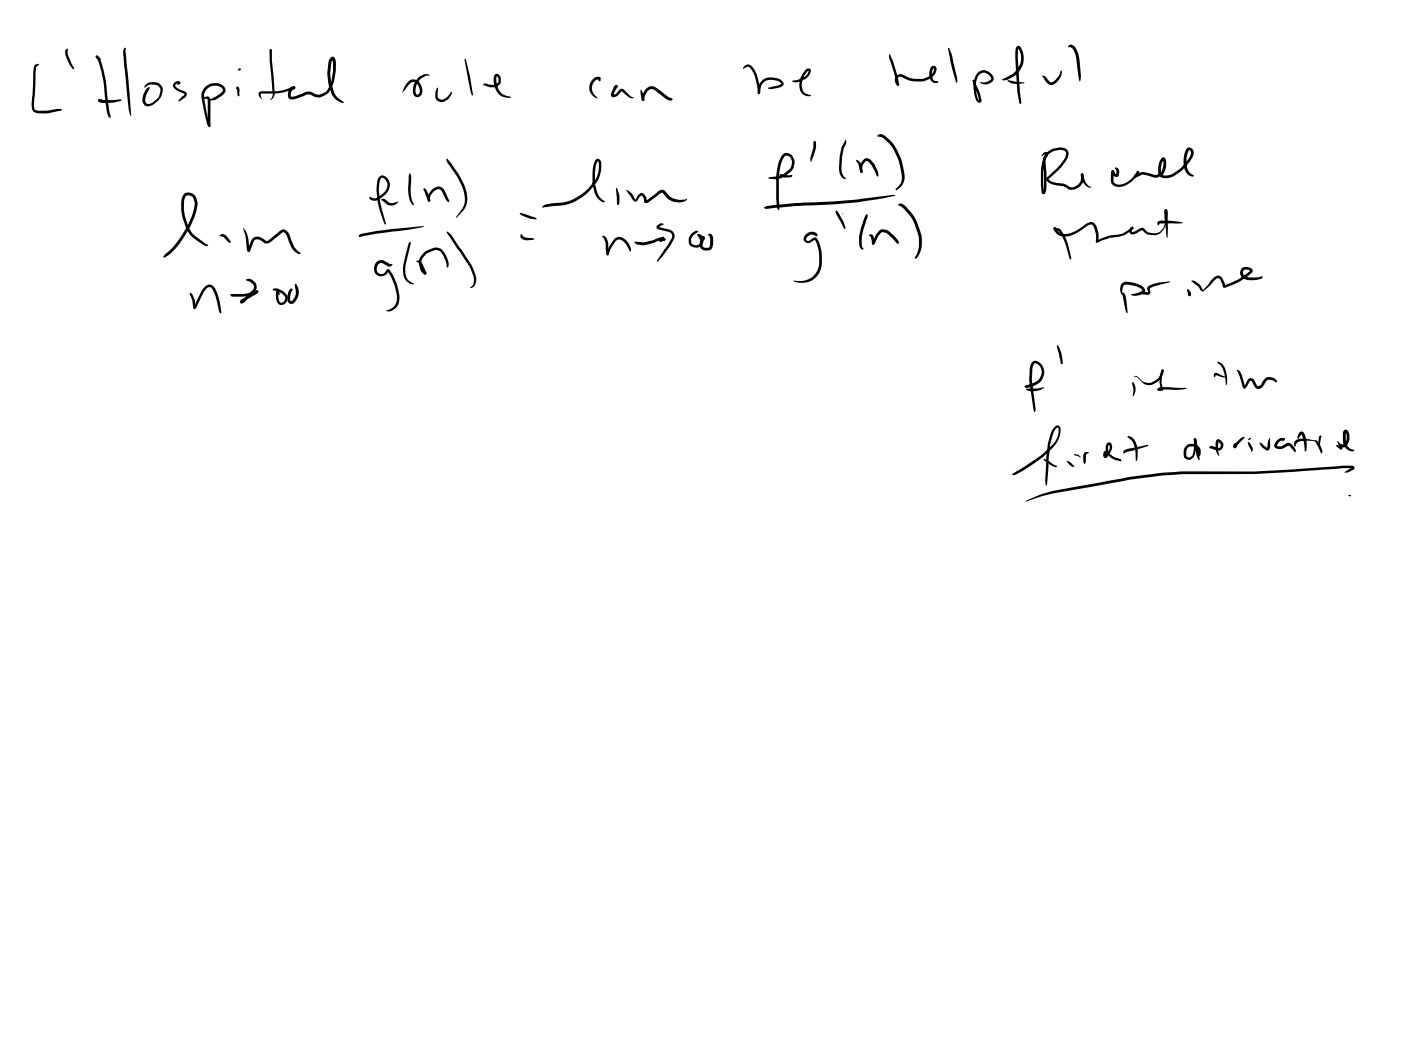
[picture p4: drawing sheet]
<svg xmlns="http://www.w3.org/2000/svg" width="108mm" height="81mm" viewBox="0 0 108 81" stroke-linecap="round" stroke-linejoin="round" font-family="sans-serif">
<g fill="#000">
<path d="M2.7 5h.3l-.2 .1v.4l-.2 2.5 .1 .4 .2 .1h.7l1.1-.1v.1l-1.1 .2h-.7l-.4-.2-.1-.5 .2-2.4zM5.1 3.8h.1v.4l.5 1.1-.3-.3-.2-.5a.72 .72 0 0 1-.1-.7zM7.4 4.3h.1a6.2 6.2 0 0 1 .7 2.6l.3 2.2-.1-.1-.2-.4-.2-2.1a5.6 5.6 0 0 0-.6-2zM7.4 4.3h.1l.3 .3-.3-.1zM7.6 7.7h1.8l-.6 .2h-.9l-.3-.1zM7.6 7.7h.4l-.3 .2-.1-.2zM9.6 3.7h.1l.4 5.2-.2-.5-.3-3.4-.1-1zM11.2 6.5l.3-.1 .4-.1a.69 .69 0 0 1 .6 .4 .69 .69 0 0 1-.1 .8l-.1 .1a1.11 1.11 0 0 1-1.1 .6v-.1a.99 .99 0 0 1 .3-1.4v.1l-.3 .9 .2 .3a.99 .99 0 0 0 .8-.5l.1-.5a.45 .45 0 0 0-.4-.5h-.4l-.3 .3zM14.2 14.9l.3-.1 .4 .2a1.29 1.29 0 0 1 .2 1.4 7.1 7.1 0 0 1-2.3 3.4l-.2 .1v-.1l.1-.2a5.5 5.5 0 0 0 1.4-1.7 5.1 5.1 0 0 0 .9-2.2l-.2-.5-.3-.2a.33 .33 0 0 0-.3 .5v.9l.4 1.2 .3 .5 1.1 .8a.12 .12 0 0 1-.1 .1 .12 .12 0 0 1-.1-.1 2.72 2.72 0 0 1-1.4-1.2l-.3-.9a2.22 2.22 0 0 1 .1-1.9zM13.4 6.4l.3-.1a.15 .15 0 0 1 .2 0 .15 .15 0 0 1-.1 .2h-.1v-.2v.1l-.1 .1-.1 .1 .3 .3 .5 .2 .1 .2-.1 .2-.5 .3-.1-.1 .5-.5-.8-.4-.1-.2zM15.8 6.7l.1-.1a.91 .91 0 0 1 1.5 .4l-.2 .3a1.25 1.25 0 0 1-1 .4v-.1l.9-.5 .1-.1-.1-.2-.3-.2h-.5l-.4 .3-.2 .3 .2 1.3 .3 1.1-.2 .1v-2.1h-.4l.4-.2 .2 .2v2a.15 .15 0 0 1-.1 .2 .15 .15 0 0 1-.1-.2l-.5-2a.91 .91 0 0 1 .3-.9zM16.9 18.2v-.1a.37 .37 0 0 1 .6 .2l.3 .3-.1 .1-.5-.4z"/>
<path d="M18.2 6.7h.2v.2l.1 .5h-.1l-.2-.6h.1h-.1zM18.4 5.3h.2l-.2 .2zM18.7 17.6a1.48 1.48 0 0 1 .5 1l.1 .7-.1 .1-.2-.2-.1-1zM19.5 18.4a.76 .76 0 0 1 1 .2l1.1-.8a.44 .44 0 0 1 .7 .3 2.45 2.45 0 0 0 .8 1.4v.1a1.18 1.18 0 0 1-.9-1.1l-.1-.3a.23 .23 0 0 0-.1-.3 .23 .23 0 0 0-.3 0l-1 .8-.3 .1-.5-.3h-.2l-.4 .8-.1 .1-.1-.1zM20 7.1l1.7-.1 .9-.3-.1 .1 .1-.2 .2 .2-.1 .1-.9 .2-1.7 .1 .1 .4-.3-.2zM20.8 3.8l.2 .1-.1 .2zM20.8 3.8l.2 .1 .2 3.3-.2 .3-.2 .2 .2-.4-.2-2.5zM22.4 6.7h.1a.14 .14 0 0 1 .2 0 .14 .14 0 0 1-.1 .2l-.1-.1 .1 .1-.2 .2v.3l.9-.2a.74 .74 0 0 1 .8-.1l.2 .1a.73 .73 0 0 0 .8-.1l.1-.1a2.81 2.81 0 0 0 .5-1.6l-.1-.8h.1l-.2 .2a3.8 3.8 0 0 0 .3 2.5l.2 .2 .4 .3v.1l-.5-.2-.3-.3a4 4 0 0 1-.3-2.6 .3 .3 0 0 1 .1-.4 .3 .3 0 0 1 .4 .1l.1 .3v.6a2.13 2.13 0 0 1-1 2l-.4 .1-.7-.2-.9 .3a.44 .44 0 0 1-.7 0 .44 .44 0 0 1 .1-.7zM27.7 18.1h.1l-.1 .2zM27.7 18.1l1.2-.3 1.4-.2 2.4-.1-5 .8zM27.7 18.2v-.1l.1 .1-.1 .1zM29.2 13.6h.1a.63 .63 0 0 1 .6 .2 .63 .63 0 0 1 .1 .7 1.63 1.63 0 0 1-1.2 1 .23 .23 0 0 1-.3-.1 .23 .23 0 0 1 0-.3l.2 .1a.52 .52 0 0 0 .6-.1l.4-.4 .1-.3v-.4l-.3-.3-.2 .2-.1 .7a8.2 8.2 0 0 0 .5 2.6l.1 .1h-.2a6 6 0 0 1-.6-3.1z"/>
<path d="M29.4 15.3h.2l.5 .4 .6-.2a.6 .6 0 0 1-.8 .3l-.5-.4zM31.5 6.3a.66 .66 0 0 1 .7-.1 .66 .66 0 0 1 .3 .7v.3l-.1 .2-.2 .1-.2-.1a.82 .82 0 0 1 0-1 1.09 1.09 0 0 1 .8-.7l.3 .1-.4 .1a1.22 1.22 0 0 0-.7 1.2l.1 .2h.2v-.5l-.2-.4-.3-.1-.3 .2-.5 .6zM31.5 18.7l.1 .1h-.1zM31.6 18.7v.1l-.1-.1zM31.5 13.4a.53 .53 0 0 1 .2 .6l-.1 .4a1.86 1.86 0 0 0 .3 1.4 1.47 1.47 0 0 1-.4-1.4zM31.5 18.7h.1v.1l-.3 1.5a1.16 1.16 0 0 0 .6 1.5v.1a.93 .93 0 0 1-.9-1.2zM32.6 14.5h.1l.2 .2 .3 .7-.1 .1zM33.3 14.6a.54 .54 0 0 1 .9 0l.4 .8v.2l-.6-.9-.2-.1-.3 .1-.2 .3-.2 .5a.67 .67 0 0 1 .2-.9zM33 15.4h.1v.1h-.1zM33.7 6.8h.1l-.1 .7 .2 .2 .4-.1 .4-.5h.1l-.2 .5-.3 .2a.48 .48 0 0 1-.8-.4zM34.5 17.8l.3 .3 .8 1.3 .7 1 .3 .8a.69 .69 0 0 1-.3 1l-.1-.1 .3-.2v-.4l-.3-.8-1.8-2.8zM34.5 12.2l.8 1.2a2.69 2.69 0 0 1 .6 2.6l-.8 .8 .5-.7a2.34 2.34 0 0 0-.3-2.4l-.9-1.2z"/>
<path d="M35.8 4.6h.1l.3 1.3 .3 1.4-.1 .1-.2-.4zM37.2 6.5l.2-.1 .8 .1 .2-.2v-.3l-.1-.1a1.36 1.36 0 0 0 .3 1.2l.2 .2 .6 .2a1.08 1.08 0 0 1-1.4-1.1v-.4a.26 .26 0 0 1 .3-.3l.2 .1 .1 .3a.52 .52 0 0 1-.4 .6h-.5zM40.1 16.4l1.3 .5h-.5l-.3-.1-.5-.3zM40.2 18l.1 .2 .2 .1 .7 .1-.6 .1a.34 .34 0 0 1-.4-.1 .34 .34 0 0 1 0-.4zM41.9 15.9l.6-.2 .7-.1a3.9 3.9 0 0 0 2.7-1.7 1.7 1.7 0 0 0 .2-1.5l-.2 .6a3.5 3.5 0 0 0 .2 2l.5 .5a.13 .13 0 0 1-.1 .1 .13 .13 0 0 1-.2-.1l-.3-.3-.2-.3a3.9 3.9 0 0 1-.1-2.2 .42 .42 0 0 1 .4-.5l.2 .2a2.09 2.09 0 0 1-.4 1.7 4 4 0 0 1-2.7 1.7l-1.4 .2zM45.7 6.1l.3-.2 .3 .1-.1 .3-.1-.2-.3 .2a.78 .78 0 0 0-.1 .9l.3 .4a.81 .81 0 0 1-.6-1.1zM46.4 18.2h.2l.2 .4 .1 .9-.1 .2-.1-.1-.1-.9zM47.3 18.4l.1-.1a.58 .58 0 0 1 .8 .2 1.01 1.01 0 0 1 .4 .8l-.1 .1-.4-.8-.4-.1-.2 .1-.3 .4-.3 .6-.2 .1 .2-.6zM47.4 6.6l.1-.1 .1 .2-.2 .2zM47.4 6.6l.1-.1 .1 .1-.2 .1h.1l-.2 .6 .6-.5 .9 .7h-.3l-.6-.5-.2 .2a.36 .36 0 0 1-.6 .2zM47.5 14.5l.2 .7v.5l-.1 .1zM48.3 14.6l.4 .3 .3 .5 .1-.3a.34 .34 0 0 1 .4-.2 .34 .34 0 0 1 .3 .3v.3l1-.8a.32 .32 0 0 1 .4 0l.5 .5a1.46 1.46 0 0 0 1 .2l.2-.1-.1 .2a1.38 1.38 0 0 1-1.7-.6h-.2l-.9 .7-.2 .1-.2-.1v-.3l-.2-.2-.3 .4h-.2z"/>
<path d="M48.9 18.6l.8 .1 1.3-.4a.16 .16 0 0 1 .2 .1 .16 .16 0 0 1 0 .2l-.3-.1-1.2 .4a1.04 1.04 0 0 1-.8-.2zM49.4 6.9l.3 .8-.1 .1-.2-.2zM49.8 6.9a.63 .63 0 0 1 .9 0l.9 .6a.13 .13 0 0 1 .2 .1 .13 .13 0 0 1-.2 .1l-.3-.1-1.1-.7-.3 .1-.2 .5a.17 .17 0 0 1 0 .2 .17 .17 0 0 1-.2 .1 .94 .94 0 0 1 .2-.9zM50.6 17.4l.3-.2h.2l-.3 .3 .8 .2a.54 .54 0 0 1 .3 .9l-.9 1.2-.3 .4-.1-.1 1.1-1.6a.36 .36 0 0 0-.1-.6l-.7-.2a.21 .21 0 0 1-.3-.1 .21 .21 0 0 1 0-.2zM50.9 18.3l.2-.1 .1 .1-.2 .2-.1-.1h.3a.14 .14 0 0 1 0 .1 .14 .14 0 0 1-.1 .1 .16 .16 0 0 1-.3 0 .16 .16 0 0 1 .1-.3zM51.1 18.4l.1-.1 .1 .2-.1 .1zM53.3 18l.3-.2h.2l-.5 .5v.5l.4 .1 .3-.1v-.2l-.3-.5 .1-.1 .3 .2 .1 .3-.1 .4a.6 .6 0 0 1-.9 0 .6 .6 0 0 1 .1-.9zM53.8 18l.5 .3-.2 .5 .1 .2 .1 .1 .4-.1v-.8a.11 .11 0 0 1-.1-.2 .11 .11 0 0 1 .2 0l.2 .4-.1 .7-.2 .2h-.4a.5 .5 0 0 1-.3-.8l.1-.2-.3-.1zM57.4 5.1a.46 .46 0 0 1 .7 .3l.2 .3a3.3 3.3 0 0 1 .2 1.5 .22 .22 0 0 1-.2-.1 .22 .22 0 0 1 .1-.2 2.26 2.26 0 0 0-.7-1.8l-.4 .2zM58.7 6.2a1.17 1.17 0 0 1 1.7 .3l-.1 .2-.3 .1-.5 .1-.3-.1 1-.3a.99 .99 0 0 0-1.5 0l-.1 .4a.19 .19 0 0 1-.2 .3v-.2a1.05 1.05 0 0 1 .3-.8zM58.9 15.9l.9-.1 4.4-.3 4.5-.5 .3 .1-2.9 .5-7 .5h-.2v-.1zM60.3 11.9a.5 .5 0 0 1 .8 .2 .93 .93 0 0 1-.2 1.2l-.8 .5h-.4l-.5-.1 .5-.1a1.42 1.42 0 0 0 1.3-1.1l-.1-.4-.4-.1a2.32 2.32 0 0 0-.5 1.8l.1 2.3-.1 .1-.1-.2-.1-.7v-1.5a3.1 3.1 0 0 1 .5-1.9z"/>
<path d="M60 13.4l1 .1h.1l-.1 .1a1.01 1.01 0 0 1-1-.1zM61 6.2l1-.3 .2-.3 .1-.1h-.1a1.41 1.41 0 0 0-.3 1.6l.6 .2a.65 .65 0 0 1-.9-.6 1.54 1.54 0 0 1 .6-1.4h.2l.1 .2-.1 .3-.3 .2-.6 .3zM62.7 10.9h.1v.1zM62.7 10.9l.2 .1v.4l-.4 1.1-.1-.3zM62.1 18.1a.52 .52 0 0 1 .9 0l-.1 .1-.1-.1h-.3l-.3 .1-.1 .3 .2 .1 .4-.3a.23 .23 0 0 1 .3 .2l.3 .8v1a1.5 1.5 0 0 1-2.2 1.3 1.53 1.53 0 0 0 2-1.3v-.9l-.2-.7-.1-.2-.5 .2-.3-.1-.1-.2zM64.4 16.2h.1l.1 .2 .4 .7 .2 .5h-.1l-.7-1.1zM65.1 10.8l.1 .2-.2 .5-.2 1.4a.9 .9 0 0 0 .4 .9 .61 .61 0 0 1-.6-.9l.2-1.4zM66 12.4v-.1l.3 .3 .1 .7h-.1l-.2-.6zM66.6 12.3l.1-.1h.3l.4 .5a1.08 1.08 0 0 1 .2 .9l-.4-.9-.4-.3-.3 .3-.1 .6a.32 .32 0 0 1-.1-.5zM66.7 16.5h.1l.1 .2a5.8 5.8 0 0 0-.5 2.1l.1 .4h-.2a1.48 1.48 0 0 1-.1-1.2zM66.9 18.1h.2l.2 .1 .1 .6a.19 .19 0 0 1-.2-.1 .19 .19 0 0 1 0-.2l-.1-.3zM67.7 17.8l.3-.1h.3l.7 .5a.49 .49 0 0 1 .2 .6l-.1-.1-.8-.7-.3-.1-.3 .3-.3 .6h-.2l.3-.7z"/>
<path d="M67.6 10.4a.49 .49 0 0 1 .7 .2l.5 .5a4.9 4.9 0 0 1 .9 2.6v.2a1.19 1.19 0 0 1-.6 .8l-.1-.1a1.12 1.12 0 0 0 .4-1.3l-.2-.9-.2-.5a2.52 2.52 0 0 0-1.1-1.4h-.3zM68.5 4.2l.3 .6 .4 1.1 .1 .6-.1 .1-.7-2.1zM69.1 5.8l.4-.1 .7 .3a1.72 1.72 0 0 0 1.4-.1l.3-.3v-.3a.84 .84 0 0 0 .1 .9l.3 .1-.2 .1a.74 .74 0 0 1-.5-.6 .74 .74 0 0 1 .3-.7h.1a.55 .55 0 0 1-.2 .9 2 2 0 0 1-1.8 .2l-.7-.3-.2 .2 .2 .5a.45 .45 0 0 1-.2-.8zM69.2 15.8a.43 .43 0 0 1 .7 .2 4.1 4.1 0 0 1 1.1 2.4 1.87 1.87 0 0 1-.4 1.5h-.1l.3-.7v-.9a3.7 3.7 0 0 0-1.4-2.4zM69.2 6.5h.1l-.1 .1h-.1zM73.1 3.7l.3 .7 .4 1.7-.1 .3-.4-1.5zM75.4 5.6a.68 .68 0 0 1 1 .1l.2 .3a.63 .63 0 0 1-1.1 .4l.2-.1a.7 .7 0 0 0 .7-.2l-.3-.4-.4-.1a.98 .98 0 0 0-.5 1.2l.1 .6 .1 .4-.5-1.6 .1-.1 .5 1 .1 .6a.22 .22 0 0 1-.2 .2 .22 .22 0 0 1-.2-.2 2 2 0 0 1 .2-2.1zM78.4 3.6a.25 .25 0 0 1 .3 .2 1.73 1.73 0 0 1-1.4 2.4v-.1l.3-.2a1.77 1.77 0 0 0 1-.9v-.1a1.44 1.44 0 0 0-.1-1.2l-.1 .9 .3 3.3-.1 .1-.2-.9-.2-2.5v-.7zM77.6 6.2l1.3 .2-.8 .1zM80.4 11.8a.18 .18 0 0 1 .2-.1 .18 .18 0 0 1 .1 .3l-.1 .2a2.51 2.51 0 0 0-.2 1.3v1.3v-.5v-2a1.23 1.23 0 0 1 1.9-.7 .74 .74 0 0 1-.2 .9l-.4 .5-.9 .8 .4 .2 .8 .2 .3 .1a.43 .43 0 0 0 .6 .1l.3-.4 .1-.6h.1l.1 .1a.95 .95 0 0 1-.7 1.1 1.2 1.2 0 0 1-.9-.3l-.7-.1-.4-.1-.2-.3 .2-.2a3.3 3.3 0 0 0 1.3-1.8l-.1-.2h-.2a1.07 1.07 0 0 0-1.2 .8v1.9a.44 .44 0 0 1-.2 .7l-.2-.3a5.5 5.5 0 0 1 .2-2.5l.2-.3-.3 .1zM80.3 5.8l.3 .1 .3 .4h.1l.3-.2 .3-.3 .1-.3h.1v.3l-.2 .4-.5 .4-.4-.1zM81.3 17.6h.2l.2 .1 .3 .5 .3 .7 .2 1v.1l-.6-1.7-.3-.5-.3-.1z"/>
<path d="M81.2 17.5l.2 .1v.3l-.2-.2zM81.2 17.5h.2l.2 .4a1.19 1.19 0 0 0 1.4-.2 1.94 1.94 0 0 1 1.1-.6l.2 .1 .2 .3 .2 .6-.1 .6-.2-.1v-.6l-.1-.5-.2-.2-.3 .1a2.71 2.71 0 0 1-2 .8l-.4-.2-.2-.3zM82.4 3.5a.38 .38 0 0 1 .5 .3l.3 .9 .1 1.2-.1 .4-.3-1.6a1.08 1.08 0 0 0-.4-1.1h-.2zM83.3 13.4h.1v.1h-.1zM83.3 13.4h.1l.3 .7 .3 .4-.2-.1-.3-.3-.2-.3zM84.5 18.5l1-.3 .5-.1a1.48 1.48 0 0 0 1.1-.5l.1-.1 .1 .1-.2 .3a2.67 2.67 0 0 1-1.6 .4l-.9 .4h-.1zM84.5 18.5l.1 .1v.1l-.2-.1zM85.7 13.1l.1 .1v.8l.2 .2a1.17 1.17 0 0 0 1.2-.5l.4-.5h.2l-.1 .3-.4 .4a1.14 1.14 0 0 1-1.6 .3l-.1-.7zM85.7 13.1h.1l.2 .4v-.3l-.1-.2 .1-.1 .1 .1 .1 .2v.4h-.2h-.2zM87.1 17.5h.2v.1l-.1 .1v.2l.8-.3 .5 .3a.89 .89 0 0 0 1.3-.8l-.1-.9 .1-.1 .2 .3-.1 .6a1.09 1.09 0 0 1-1.3 1.1l-.3-.1-.3-.3-.5 .3-.3 .1-.2-.3zM87.4 13.5l.7-.2 1 .2a.91 .91 0 0 0 .5-1.2h.1l-.2 .5v.6l.1 .1h.4a2.93 2.93 0 0 0 1.7-1.5l.1-.3-.2-.1a1.5 1.5 0 0 0 .1 1.8l.3 .1-.1 .1-.3-.1a1.59 1.59 0 0 1-.2-2l.2-.1h.2a.52 .52 0 0 1 0 .8 2.66 2.66 0 0 1-1.9 1.5h-.2a.58 .58 0 0 1-.5-.8 .7 .7 0 0 1 .5-.8 .98 .98 0 0 1-.8 1.6l-.8-.2-.6 .2zM87.6 13.2h.2v.1l-.3 .4-.1-.2z"/>
<path d="M89.2 17.1l.8-.1 1.1 .2h-1.8v.2l-.1-.2zM89.8 16.1l.1 .1v2.1l-.2-1.5zM14.7 22.6l.3 .5 .1 .6-.1 .1-.1-.1-.1-.5-.2-.5zM15.8 22.1a.46 .46 0 0 1 .8 .1l.3 1.1 .2 .8h-.2a4.4 4.4 0 0 0-.6-1.9l-.2-.1-.2 .2-.8 1.4-.2 .1 .6-1.4zM17.7 22.7h.2a3.2 3.2 0 0 0 1.8-.3h.1l.1 .1-.1 .1a3.2 3.2 0 0 1-2 .2zM19.7 22.4h.2v.2l-.2-.1zM18.9 21.6l.4-.1 .4 .3a.57 .57 0 0 1-.2 .8l-.5 .5a.29 .29 0 0 1-.2 .3 .29 .29 0 0 1-.3-.1l.1-.2 1.1-.7 .2 .1-1.2 .8-.1-.1 .8-.8a.37 .37 0 0 0 .1-.5zM21.1 22.3h.4l.6 .4a.48 .48 0 0 1-.3 .8 .48 .48 0 0 1-.5-.7v-.3l.1-.1 .1 .1v.5l.1 .3h.2l.2-.3v-.1l-.3-.3-.3-.2h-.3zM21.3 22.5h.1l.2 .2h-.2zM22.4 22.3h.1v.1zM22.4 22.3h.1v.1h-.1zM22.3 22.3l.2-.1v.1l-.1 .5v.3v.1l.4-.5-.1-.7 .1-.1a1.07 1.07 0 0 1 0 1.3l-.3 .2-.3-.2v-.4z"/>
<path d="M29 20.2a.51 .51 0 0 1 .7-.1l.5 .3-.2 .1-.7-.2-.2 .1-.1 .3 .1 .3 .1 .1h.3l.2-.1a.21 .21 0 0 1 .1-.3 .21 .21 0 0 1 .3 .2 4 4 0 0 1 .7 2.3 .84 .84 0 0 1-1 .7 1.01 1.01 0 0 0 .8-.8 3.8 3.8 0 0 0-.5-1.8l-.2-.4-.3 .3a.61 .61 0 0 1-.7-.2 .61 .61 0 0 1 .1-.8zM32.1 20.1a.4 .4 0 0 1 .5 .4l.3 .5-.1 .2-.4-.8zM32.7 19.4l.8-.3 .5 .1a1.55 1.55 0 0 1 .5 1.4 .1 .1 0 0 1-.1-.1 .1 .1 0 0 1 0-.1l-.3-.8-.2-.3h-.3l-.7 .3-.4 .4v.4a.29 .29 0 0 1 0 .4l-.2-.4a.77 .77 0 0 1 .2-.8zM32.4 20.7h.2l.2 .3v.2l-.3-.2zM32.7 21h.1v.1h-.1zM81.2 32.9a.25 .25 0 0 1 .3-.1 .25 .25 0 0 1 .2 .3 2.01 2.01 0 0 1-.7 1.5 9 9 0 0 1-3 2v-.1l.2-.1a9.4 9.4 0 0 0 3.1-2.4l.2-.5a.41 .41 0 0 0 0-.5h-.1a4.4 4.4 0 0 0-.6 2.3l-.1 2-.1 .1a12.2 12.2 0 0 1 .4-4zM79.5 27.9l.4-.1 .4 .3a1.04 1.04 0 0 1-.3 1.5l-.6 .2-.4 .1-.1-.1 .7-.3 .5-.4a.65 .65 0 0 0 .2-.7 .65 .65 0 0 0-.6-.4l-.1 .3-.1 1 .3 2.2-.1 .3-.4-2.5 .1-1zM79 30l1.4-.2a1.23 1.23 0 0 1-1.4 .2zM80.4 35.4h.1l.3 .1 .7 .4-.2 .1-.3-.1zM81.4 26.6h.1l.3 .6 .1 .6-.1 .3-.1-.1zM82.2 35.5a.63 .63 0 0 1 .6 .5l-.3-.1zM82.7 35h.3l.3 .2z"/>
<path d="M83.5 34.9h.1a.16 .16 0 0 1 .1-.1 .16 .16 0 0 1 .2 .1l-.2 .1v.6l-.1 .1-.1-.2zM83.5 35.6h.1v.1zM83.6 35.6v.1h-.1zM85.3 34.1h.1a.36 .36 0 0 1 .3 .2 .36 .36 0 0 1-.1 .4l-.1 .2a.33 .33 0 0 1-.5 .2v-.3h.2l.6 .4 .6 .2v.1h-.1a1.98 1.98 0 0 1-1.1-.6v.2h-.1l.4-.5v-.3l-.1 .6a.23 .23 0 0 1 0 .3 .23 .23 0 0 1-.3 0l.1-.1v-.7zM86.4 21.9l.1-.1a1.78 1.78 0 0 1 1.7 .5v.2l-.3 .2-.4 .1h-.3a.17 .17 0 0 1 .1-.2 .17 .17 0 0 1 .2 0l.5-.2a.8 .8 0 0 0-.7-.4l-.5-.1-.2 .1-.2 .7-.1-.4zM86.5 22.5l.1 .1 .1 .3 .1 1.2-.4-1.5zM86.6 34.7l.3-.1 1.6-.3-1.9 .7zM86.9 33.6h.1a1.09 1.09 0 0 1 .7 1.2l-.1 .7-.2-1.1-.2-.4-.3-.3zM87.2 29.5h.1a.68 .68 0 0 1 .2 .7l-.2 .3v-.5zM87.4 29h.2l.5 .4 .2 .1a.97 .97 0 0 0 1.1-.6l.2-.4 .1 .1-.1 .2a1.09 1.09 0 0 1-1.5 .7l-.5-.4zM87.8 22.5h.7l-.1-.3a.52 .52 0 0 1 .5-.3l1.3-.2-1.6 .5v.3l-.1 .2h-.5zM89.5 28.5h.1v.1h-.1z"/>
<path d="M89.5 28.5l.2 .1-.2 .8 .1 .6-.1 .1h-.3v-.2l.3-.1 1.9 .1-2.1 .2v-.2l.2 .1-.2-.6zM91.5 22.3l.2 .1a.17 .17 0 0 1 .1 .3 .17 .17 0 0 1-.3 0h.2h-.1zM91.8 21.6h.2l.4 .3 .3 .5 1-1.1 .2-.1 .2 .1 .3 .7h-.1l1.2-.5 .8-.6a.34 .34 0 0 0-.5-.1v.3l.2 .2 .3 .1 1-.1a1.33 1.33 0 0 1-1.4 .2 .49 .49 0 0 1-.2-.8 .49 .49 0 0 1 .8 .2l-1 .8-1.1 .5-.2-.1-.2-.6-.2-.1-1.1 1.1zM92 33.8h.1l.1 .1-.2 .1zM92 33.8l.2 .1 .3 1.5h-.1l-.2-.3zM91.4 34.4a.66 .66 0 0 1 .9-.1 .66 .66 0 0 1 .1 .9h-.2l.1-.3a.41 .41 0 0 0-.5-.5h-.2l-.2 .3v.5l.2 .1 .3-.3 .1-.8v-.3l.2-.1v.5l-.2 .9a.41 .41 0 0 1-.5 .2 .41 .41 0 0 1-.3-.3v-.4zM93.2 34.4h.2l.6 .1 .1-.2-.2-.3v.7v.4a.54 .54 0 0 1-.2-.5v-.6a.32 .32 0 0 1 .4-.1 .32 .32 0 0 1 .2 .4l-.1 .3-.3 .1-.7-.2zM93.6 28.8l.2-.1 .8 .4h-.4l-.5-.2-.1 .2-.1-.2zM93.8 27.9l.2 .1a1.39 1.39 0 0 1 .6 1.2l-.1 .4-.1 .1a2.27 2.27 0 0 0-.4-1.6l-.2-.2zM95.1 34.2a.18 .18 0 0 1 .2 .1 .18 .18 0 0 1-.1 .2h-.1v-.2h.1l-.2 .2zM95.2 34.1l.5-.4h.2l-.7 .8-.1-.1zM95.3 28.5a.48 .48 0 0 1 .4 .5l.2 .8h-.1l.4-.6 .1-.1 .3 .1 .3 .6 .8-.7h.4l.3 .3-.1 .1-.5-.2-.2 .1a.91 .91 0 0 1-.6 .6l-.3-.1-.3-.6-.1 .1-.2 .3a.21 .21 0 0 1-.1 .2 .21 .21 0 0 1-.2 0z"/>
<path d="M96.2 33.9l.1-.2 .1 .1zM96.2 34.1h.1l.2 .4v.3zM97.1 34.1l.6 .4v-.5l.1-.2 .1 .6a.23 .23 0 0 1-.1 .3 .23 .23 0 0 1-.3-.1l-.3-.2zM98.7 33.8l.2-.1 .1 .2-.1 .1zM98.4 33.9l.3-.1 .2-.1 .1 .2-.4 .1-.2 .4h.3l.4-.2a.35 .35 0 0 1 .5 .1l.2 .3 .1 .2h-.1l-.5-.5-.5 .3h-.2a.33 .33 0 0 1-.4-.2 .33 .33 0 0 1 .2-.4zM99.8 34l.4-.2 1.2 .1 .4 .6a.29 .29 0 0 1 0 .4l-.5-.9h-1.1l-.3 .1-.1 .3-.1-.2zM100.1 33.3h.1a.28 .28 0 0 1 .3 0 .28 .28 0 0 1 .1 .3l.1 .7-.1 .5-.3-1.3-.3 .3v-.1zM101.7 33.6h.1v.1l-.1 .7-.1-.4zM102.9 34.3h.3l.2 .2a.3 .3 0 0 1-.4-.1zM103.6 33.2a.32 .32 0 0 1 .3 0 .32 .32 0 0 1 .1 .4l-.1 .4a.47 .47 0 0 1-.5 .5l-.3-.4 .4 .2 .1-.1 .2-.4-.1-.5v.7a.79 .79 0 0 0 .6 .7 .69 .69 0 0 1-.8-.7v-.6zM103 34l.4 .4v.2h-.1zM103.3 34.4l.1 .1v.1h-.1z"/>
<path d="M79 38.6l.2-.1a11.2 11.2 0 0 1 3.9-1 54.7 54.7 0 0 1 7.9-1.2h.2a81.4 81.4 0 0 0 8.4-.1l3.9-.3h.7l.2 .2-.1 .1-.6 .2h-.1l.6-.4v.1l-5.3 .3a86.7 86.7 0 0 1-7.9 .1l-.3 .1a53.6 53.6 0 0 0-7.6 1.1 14.6 14.6 0 0 0-4 .9z"/>
<circle cx="66.4" cy="13.2" r=".09"/>
<circle cx="81.3" cy="17.6" r=".1"/>
<circle cx="85.7" cy="13.2" r=".1"/>
<circle cx="87.2" cy="17.6" r=".1"/>
<circle cx="21.4" cy="22.5" r=".1"/>
</g>
<g fill="#000">
<path d="M104 38.1l.1 .1-.1 .1v-.1z" fill-rule="evenodd"/>
<path d="M103.9 38.2h.2l-.1 .1z" fill-rule="evenodd"/>
</g>
</svg>
